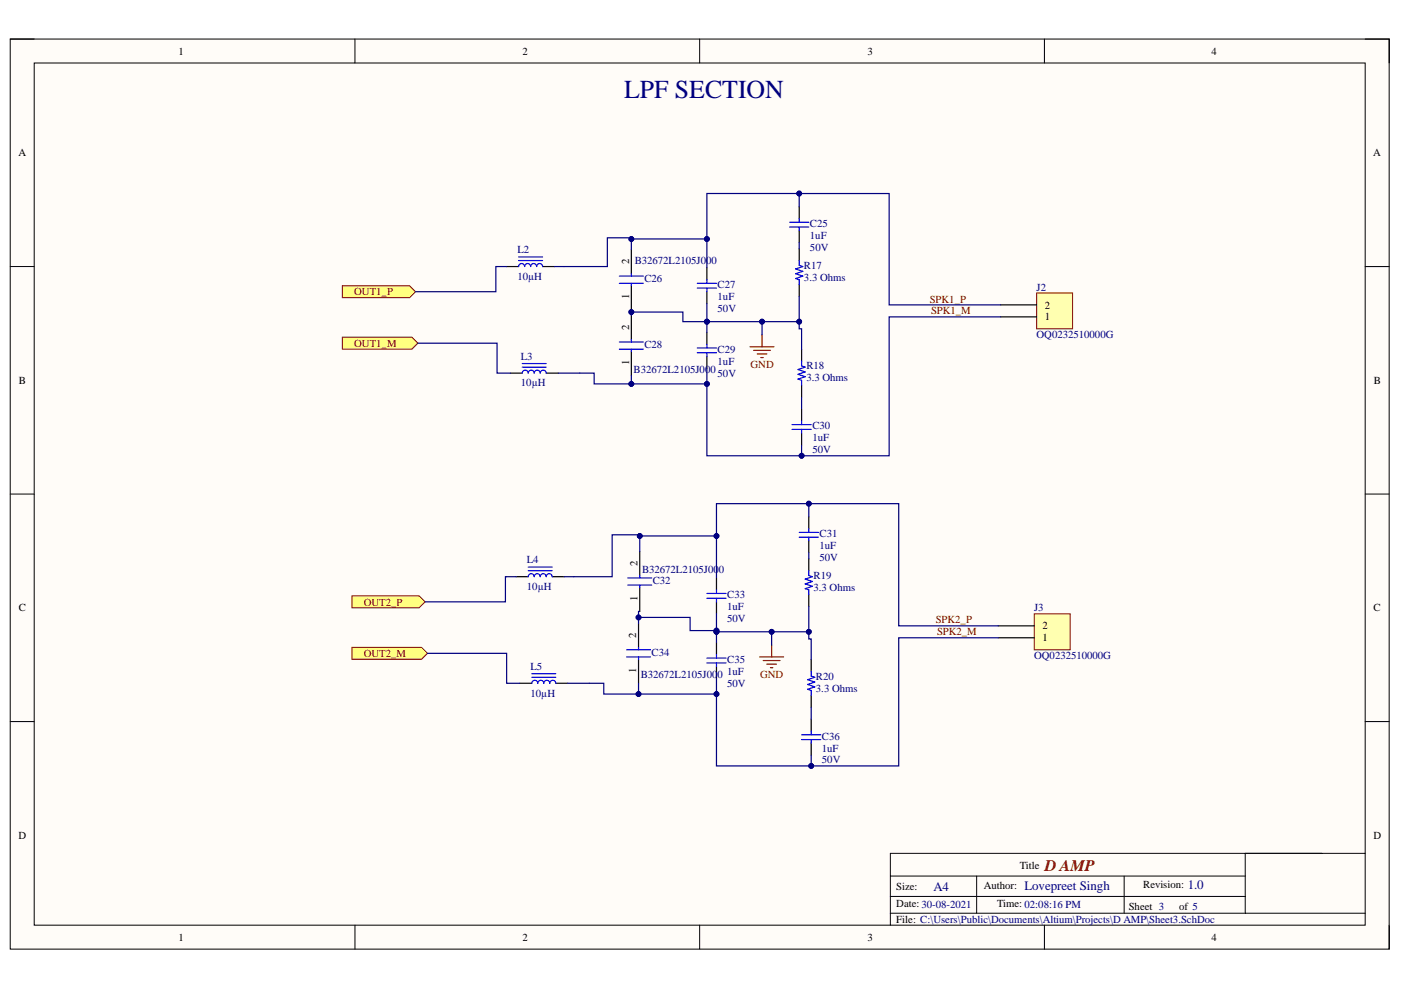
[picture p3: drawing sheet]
<svg xmlns="http://www.w3.org/2000/svg" width="297mm" height="210mm" viewBox="0 0 297 210" stroke-linecap="round" stroke-linejoin="round" font-family="sans-serif">
<defs><g id="words">
<text font-size="5.5" fill="#000080" x="132.3" y="20.8">LPF SECTION</text>
<text font-size="3.4" fill="#800000" x="221.5" y="184.7">DAMP</text>
<g font-size="2.7" fill="#000080">
<text x="197.9" y="188.9">A4</text>
<text x="217.2" y="188.7">Lovepreet Singh</text>
<text x="251.8" y="188.4">1.0</text>
</g>
<g font-size="2.3">
<text x="37.8" y="11.6">1</text>
<text x="110.8" y="11.6">2</text>
<text x="183.9" y="11.6">3</text>
<text x="256.9" y="11.6">4</text>
<text x="3.9" y="33.1">A</text>
<text x="291.1" y="33.1">A</text>
<text x="133.4" y="56" transform="rotate(-90 133.4 56)">2</text>
<text x="133.4" y="63.5" transform="rotate(-90 133.4 63.5)">1</text>
<text x="221.5" y="65.4">2</text>
<text x="133.4" y="70" transform="rotate(-90 133.4 70)">2</text>
<text x="221.5" y="67.9">1</text>
<text x="133.4" y="77.4" transform="rotate(-90 133.4 77.4)">1</text>
<text x="4" y="81.4">B</text>
<text x="291.3" y="81.4">B</text>
<text x="135.2" y="120" transform="rotate(-90 135.2 120)">2</text>
<text x="4" y="129.7">C</text>
<text x="135.2" y="127.5" transform="rotate(-90 135.2 127.5)">1</text>
<text x="291.2" y="129.7">C</text>
<text x="134.9" y="135.2" transform="rotate(-90 134.9 135.2)">2</text>
<text x="221" y="136">1</text>
<text x="221" y="133.5">2</text>
<text x="134.9" y="142.7" transform="rotate(-90 134.9 142.7)">1</text>
<text x="3.9" y="177.9">D</text>
<text x="291.2" y="177.9">D</text>
<text x="216.2" y="184.2">Title</text>
<text x="190" y="188.8">Size:</text>
<text x="208.6" y="188.5">Author:</text>
<text x="242.4" y="188.3">Revision:</text>
<text x="190" y="192.4">Date: 30-08-2021</text>
<text x="190" y="195.7">File: C:\Users\Public\Documents\Altium\Projects\D AMP\Sheet3.SchDoc</text>
<text x="211.4" y="192.4">Time: 02:08:16 PM</text>
<text x="239.3" y="192.9">Sheet 3</text>
<text x="250" y="192.9">of 5</text>
<text x="37.8" y="199.5">1</text>
<text x="110.8" y="199.5">2</text>
<text x="183.9" y="199.5">3</text>
<text x="256.9" y="199.5">4</text>
</g>
<g font-size="2.3" fill="#000080">
<text x="109.7" y="53.7">L2</text>
<text x="171.7" y="53.2">50V</text>
<text x="171.7" y="48.1">C25</text>
<text x="171.7" y="50.7">1uF</text>
<text x="109.7" y="59.3">10µH</text>
<text x="134.6" y="56">B32672L2105J000</text>
<text x="136.6" y="59.8">C26</text>
<text x="170.5" y="59.5">3.3 Ohms</text>
<text x="170.5" y="57">R17</text>
<text x="152.1" y="61.1">C27</text>
<text x="152.1" y="63.6">1uF</text>
<text x="219.8" y="61.6">J2</text>
<text x="152.1" y="66.2">50V</text>
<text x="219.8" y="71.7">OQ0232510000G</text>
<text x="110.5" y="76.3">L3</text>
<text x="136.6" y="73.8">C28</text>
<text x="152.1" y="74.8">C29</text>
<text x="152.1" y="77.3">1uF</text>
<text x="110.5" y="81.9">10µH</text>
<text x="134.3" y="79.1">B32672L2105J000</text>
<text x="152.1" y="79.9">50V</text>
<text x="171" y="80.9">3.3 Ohms</text>
<text x="171" y="78.3">R18</text>
<text x="172.2" y="91">C30</text>
<text x="172.2" y="93.6">1uF</text>
<text x="172.2" y="96.1">50V</text>
<text x="173.8" y="113.9">C31</text>
<text x="111.7" y="119.5">L4</text>
<text x="173.8" y="119">50V</text>
<text x="173.8" y="116.4">1uF</text>
<text x="111.7" y="125.1">10µH</text>
<text x="136.1" y="121.5">B32672L2105J000</text>
<text x="138.4" y="123.8">C32</text>
<text x="172.5" y="125.3">3.3 Ohms</text>
<text x="172.5" y="122.8">R19</text>
<text x="154.2" y="131.9">50V</text>
<text x="154.2" y="126.9">C33</text>
<text x="154.2" y="129.4">1uF</text>
<text x="219.3" y="129.7">J3</text>
<text x="112.5" y="142.1">L5</text>
<text x="135.9" y="143.8">B32672L2105J000</text>
<text x="138.2" y="139">C34</text>
<text x="154.2" y="140.5">C35</text>
<text x="154.2" y="143.1">1uF</text>
<text x="219.3" y="139.8">OQ0232510000G</text>
<text x="112.5" y="147.7">10µH</text>
<text x="154.2" y="145.6">50V</text>
<text x="173" y="146.7">3.3 Ohms</text>
<text x="173" y="144.1">R20</text>
<text x="174.3" y="161.9">50V</text>
<text x="174.3" y="156.8">C36</text>
<text x="174.3" y="159.3">1uF</text>
</g>
<g font-size="2.3" fill="#800000">
<text x="75.1" y="62.6">OUT1_P</text>
<text x="197.1" y="64.1">SPK1_P</text>
<text x="197.4" y="66.7">SPK1_M</text>
<text x="75.1" y="73.5">OUT1_M</text>
<text x="159.1" y="78.1">GND</text>
<text x="77.1" y="128.4">OUT2_P</text>
<text x="198.4" y="132.2">SPK2_P</text>
<text x="198.7" y="134.7">SPK2_M</text>
<text x="77.1" y="139.3">OUT2_M</text>
<text x="161.2" y="143.8">GND</text>
</g>
</g></defs>
<path d="M2.2 8.3h292.3v192.9h-292.3z" fill-rule="evenodd" fill="#fffcf8"/>
<path d="M2.2 8.3h292.3v192.9h-292.3z" fill="none" stroke="#000" stroke-width=".21"/>
<path d="M7.3 13.4h282.1v182.8h-282.1z" fill-rule="evenodd" fill="#fffcf8"/>
<g fill="none" stroke="#000" stroke-width=".21">
<path d="M2.2 8.3h5.1M7.3 13.4h282.1v182.8h-282.1zM75.3 8.3v5.1M148.3 8.3v5.1M221.4 8.3v5.1M289.4 8.3h5.1v5.1M2.2 56.5h5.1M289.4 56.5h5.1M2.2 104.8h5.1M289.4 104.8h5.1M2.2 153h5.1M289.4 153h5.1"/>
<path d="M75.3 196.2v5M148.3 196.2v5M188.8 185.7h75.2M188.8 193.6h100.6M188.8 190.1h75.2M207.1 185.7v7.9M221.4 196.2v5M238.3 185.7v7.9M264 180.9v12.7M289.4 180.9h-100.6v15.3M294.5 196.2v5"/>
</g>
<path d="M72.6 71.5h14.7l1.3 1.3-1.3 1.2h-14.7z" fill-rule="evenodd" fill="#ffff80"/>
<path d="M72.6 71.5h14.7l1.3 1.3-1.3 1.2h-14.7z" fill="none" stroke="#800000" stroke-width=".21"/>
<path d="M72.6 60.6h14.2l1.3 1.2-1.3 1.3h-14.2z" fill-rule="evenodd" fill="#ffff80"/>
<path d="M72.6 60.6h14.2l1.3 1.2-1.3 1.3h-14.2z" fill="none" stroke="#800000" stroke-width=".21"/>
<g fill="none" stroke="#000" stroke-width=".25">
<path d="M107.4 56.5h2.6M115 56.5h2.6M149.9 56.8v2.5M169.4 43.8v2.6M169.4 48.9v2.5M169.4 52.7v2.5M108.2 79.1h2.5M115.8 79.1h2.5M149.9 61.8v2.6M149.9 70.5v2.5M149.9 75.6v2.5M169.4 60.3v2.6"/>
<path d="M170 74v2.6M170 81.7v2.5M170 86.7v2.6M170 91.8v2.5"/>
</g>
<g fill="none" stroke="#00f" stroke-width=".25">
<path d="M110 56.5a.64 .64 0 0 1 .6-.6 .64 .64 0 0 1 .6 .6 .63 .63 0 0 1 .7-.6 .63 .63 0 0 1 .6 .6 .64 .64 0 0 1 .6-.6 .64 .64 0 0 1 .7 .6 .63 .63 0 0 1 .6-.6 .63 .63 0 0 1 .6 .6M110 55.2h5M110 54.5h5M149.9 59.3v.8M167.4 47.1h4.1M167.4 48.1h4.1M169.4 46.4v.7M169.4 48.1v.8M169.4 55.2v1.1l.8 .2-1.5 .5 1.5 .5-1.5 .5 1.5 .5-1.5 .6 .7 .2v1M110.7 79.1a.63 .63 0 0 1 .7-.6 .63 .63 0 0 1 .6 .6 .63 .63 0 0 1 .6-.6 .63 .63 0 0 1 .7 .6 .64 .64 0 0 1 .6-.6 .64 .64 0 0 1 .6 .6 .63 .63 0 0 1 .7-.6 .63 .63 0 0 1 .6 .6M110.7 77.8h5.1M110.7 77.1h5.1"/>
<path d="M147.8 60.1h4.1M147.8 61.1h4.1M147.8 73.8h4.1M147.8 74.8h4.1M149.9 61.1v.7M149.9 73v.8M149.9 74.8v.8M170 76.6v1l.7 .2-1.5 .6 1.5 .5-1.5 .5 1.5 .5-1.5 .5 .8 .2v1.1M167.9 90h4.1M167.9 91h4.1M170 89.3v.7M170 91v.8"/>
</g>
<path d="M159 73.5h5.1M159.8 74.3h3.5M160.5 75h2.1M161.3 75.8h.5M161.6 71v2.5" fill="none" stroke="#800000" stroke-width=".25"/>
<path d="M74.6 137.3h14.8l1.2 1.2-1.2 1.3h-14.8z" fill-rule="evenodd" fill="#ffff80"/>
<path d="M74.6 137.3h14.8l1.2 1.2-1.2 1.3h-14.8z" fill="none" stroke="#800000" stroke-width=".21"/>
<path d="M74.6 126.3h14.3l1.2 1.3-1.2 1.3h-14.3z" fill-rule="evenodd" fill="#ffff80"/>
<path d="M74.6 126.3h14.3l1.2 1.3-1.2 1.3h-14.3z" fill="none" stroke="#800000" stroke-width=".21"/>
<g fill="none" stroke="#000" stroke-width=".25">
<path d="M171.5 109.6v2.5M171.5 114.7v2.5M171.5 118.5v2.5M109.5 122.3h2.5M117.1 122.3h2.5M151.9 122.5v2.6M151.9 127.6v2.5M151.9 136.2v2.6M171.5 126.1v2.5M172 139.8v2.5M110.2 144.9h2.6M117.8 144.9h2.6"/>
<path d="M151.9 141.3v2.6M172 147.4v2.5M172 152.5v2.5M172 157.6v2.5"/>
</g>
<g fill="none" stroke="#00f" stroke-width=".25">
<path d="M169.4 112.9h4.1M169.4 113.9h4.1M171.5 112.1v.8M171.5 113.9v.8M112 122.3a.63 .63 0 0 1 .6-.7 .63 .63 0 0 1 .7 .7 .64 .64 0 0 1 .6-.7 .64 .64 0 0 1 .6 .7 .63 .63 0 0 1 .7-.7 .63 .63 0 0 1 .6 .7 .64 .64 0 0 1 .6-.7 .64 .64 0 0 1 .7 .7M112 121h5.1M112 120.2h5.1M149.9 125.8h4M149.9 126.8h4M149.9 139.5h4M151.9 125.1v.7M151.9 126.8v.8"/>
<path d="M151.9 138.8v.7M171.5 121v1l.7 .3-1.5 .5 1.5 .5-1.5 .5 1.5 .5-1.5 .5 .8 .3v1M112.8 144.9a.64 .64 0 0 1 .6-.7 .64 .64 0 0 1 .6 .7 .63 .63 0 0 1 .7-.7 .63 .63 0 0 1 .6 .7 .64 .64 0 0 1 .6-.7 .64 .64 0 0 1 .7 .7 .63 .63 0 0 1 .6-.7 .63 .63 0 0 1 .6 .7M112.8 143.6h5M112.8 142.8h5M149.9 140.6h4M151.9 140.6v.7M170 155.8h4M170 156.8h4M172 142.3v1l.7 .3-1.5 .5 1.5 .5-1.5 .5 1.5 .5-1.5 .5 .8 .3v1M172 155v.8M172 156.8v.8"/>
</g>
<path d="M161.1 139.3h5M163.6 136.7v2.6M161.8 140.1h3.6M162.6 140.8h2M163.3 141.6h.6" fill="none" stroke="#800000" stroke-width=".25"/>
<path d="M219.8 62.1h7.6v7.6h-7.6z" fill-rule="evenodd" fill="#ffffb0"/>
<path d="M219.8 62.1h7.6v7.6h-7.6z" fill="none" stroke="#800000" stroke-width=".21"/>
<path d="M212.2 67.2h7.6M212.2 64.6h7.6" fill="none" stroke="#000" stroke-width=".25"/>
<path d="M219.3 130.1h7.6v7.7h-7.6z" fill-rule="evenodd" fill="#ffffb0"/>
<path d="M219.3 130.1h7.6v7.7h-7.6z" fill="none" stroke="#800000" stroke-width=".21"/>
<path d="M133.9 53v5M133.9 60.6v5.1M133.9 66.9v5.1M133.9 74.5v5.1M135.6 116.9v5.1M135.6 124.6v5M211.6 135.2h7.7M211.6 132.7h7.7" fill="none" stroke="#000" stroke-width=".25"/>
<path d="M131.3 58.5h5.1M133.9 58v.5M131.3 60.1h5.1M131.3 74h5.1M131.3 72.5h5.1M133.9 60.1v.5M133.9 72v.5M133.9 74v.5M133.1 124.1h5.1M133.1 122.5h5.1M135.6 122v.5M135.6 124.1v.5" fill="none" stroke="#00f" stroke-width=".25"/>
<path d="M133.9 50.7v-.3h-5.1v6.1h-9.2" fill="none" stroke="#000080" stroke-width=".25"/>
<circle cx="133.9" cy="50.7" r=".51" fill="#000080"/>
<circle cx="133.9" cy="50.7" r=".51" fill="none" stroke="#000080" stroke-width=".21"/>
<path d="M105.4 56.5h2M88.6 72.8h16.8v6.3h2.8M149.9 78.1v3.3h-23.9v-2.3h-7.7M90.6 138.5h16.8v6.4h2.8M107.4 122.3h2.1M120.4 144.9h4.6" fill="none" stroke="#000080" stroke-width=".25"/>
<circle cx="133.9" cy="81.4" r=".51" fill="#000080"/>
<circle cx="133.9" cy="81.4" r=".51" fill="none" stroke="#000080" stroke-width=".21"/>
<circle cx="149.9" cy="81.4" r=".51" fill="#000080"/>
<circle cx="149.9" cy="81.4" r=".51" fill="none" stroke="#000080" stroke-width=".21"/>
<path d="M151.9 143.9v3.3h-23.9v-2.3h-3" fill="none" stroke="#000080" stroke-width=".25"/>
<circle cx="135.4" cy="147.2" r=".51" fill="#000080"/>
<circle cx="135.4" cy="147.2" r=".51" fill="none" stroke="#000080" stroke-width=".21"/>
<circle cx="151.9" cy="147.2" r=".51" fill="#000080"/>
<circle cx="151.9" cy="147.2" r=".51" fill="none" stroke="#000080" stroke-width=".21"/>
<path d="M133.9 66.9v-.7h10.9v2h5.1" fill="none" stroke="#000080" stroke-width=".25"/>
<circle cx="133.9" cy="66.2" r=".51" fill="#000080"/>
<circle cx="133.9" cy="66.2" r=".51" fill="none" stroke="#000080" stroke-width=".21"/>
<circle cx="149.9" cy="68.2" r=".51" fill="#000080"/>
<circle cx="149.9" cy="68.2" r=".51" fill="none" stroke="#000080" stroke-width=".21"/>
<path d="M149.9 50.7h-16v2.3" fill="none" stroke="#000080" stroke-width=".25"/>
<circle cx="133.9" cy="50.7" r=".51" fill="#000080"/>
<circle cx="133.9" cy="50.7" r=".51" fill="none" stroke="#000080" stroke-width=".21"/>
<circle cx="149.9" cy="50.7" r=".51" fill="#000080"/>
<circle cx="149.9" cy="50.7" r=".51" fill="none" stroke="#000080" stroke-width=".21"/>
<path d="M149.9 81.4v15.2h20.1v-2.3" fill="none" stroke="#000080" stroke-width=".25"/>
<circle cx="149.9" cy="81.4" r=".51" fill="#000080"/>
<circle cx="149.9" cy="81.4" r=".51" fill="none" stroke="#000080" stroke-width=".21"/>
<circle cx="170" cy="96.6" r=".51" fill="#000080"/>
<circle cx="170" cy="96.6" r=".51" fill="none" stroke="#000080" stroke-width=".21"/>
<path d="M149.9 68.2h19.5" fill="none" stroke="#000080" stroke-width=".25"/>
<circle cx="169.4" cy="68.2" r=".51" fill="#000080"/>
<circle cx="169.4" cy="68.2" r=".51" fill="none" stroke="#000080" stroke-width=".21"/>
<circle cx="161.6" cy="68.2" r=".51" fill="#000080"/>
<circle cx="161.6" cy="68.2" r=".51" fill="none" stroke="#000080" stroke-width=".21"/>
<circle cx="149.9" cy="68.2" r=".51" fill="#000080"/>
<circle cx="149.9" cy="68.2" r=".51" fill="none" stroke="#000080" stroke-width=".21"/>
<path d="M169.4 43.8v-2.8h-19.5v15.8" fill="none" stroke="#000080" stroke-width=".25"/>
<circle cx="149.9" cy="50.7" r=".51" fill="#000080"/>
<circle cx="149.9" cy="50.7" r=".51" fill="none" stroke="#000080" stroke-width=".21"/>
<circle cx="169.4" cy="41" r=".51" fill="#000080"/>
<circle cx="169.4" cy="41" r=".51" fill="none" stroke="#000080" stroke-width=".21"/>
<path d="M151.9 147.2v15.2h20.1v-2.3" fill="none" stroke="#000080" stroke-width=".25"/>
<circle cx="151.9" cy="147.2" r=".51" fill="#000080"/>
<circle cx="151.9" cy="147.2" r=".51" fill="none" stroke="#000080" stroke-width=".21"/>
<circle cx="172" cy="162.4" r=".51" fill="#000080"/>
<circle cx="172" cy="162.4" r=".51" fill="none" stroke="#000080" stroke-width=".21"/>
<path d="M151.9 134h19.6" fill="none" stroke="#000080" stroke-width=".25"/>
<circle cx="171.5" cy="134" r=".51" fill="#000080"/>
<circle cx="171.5" cy="134" r=".51" fill="none" stroke="#000080" stroke-width=".21"/>
<circle cx="163.6" cy="134" r=".51" fill="#000080"/>
<circle cx="163.6" cy="134" r=".51" fill="none" stroke="#000080" stroke-width=".21"/>
<circle cx="151.9" cy="134" r=".51" fill="#000080"/>
<circle cx="151.9" cy="134" r=".51" fill="none" stroke="#000080" stroke-width=".21"/>
<path d="M169.4 62.9v6.8h.6v4.3" fill="none" stroke="#000080" stroke-width=".25"/>
<circle cx="169.4" cy="68.2" r=".51" fill="#000080"/>
<circle cx="169.4" cy="68.2" r=".51" fill="none" stroke="#000080" stroke-width=".21"/>
<path d="M169.4 41h19.1v23.6h23.7" fill="none" stroke="#000080" stroke-width=".25"/>
<circle cx="169.4" cy="41" r=".51" fill="#000080"/>
<circle cx="169.4" cy="41" r=".51" fill="none" stroke="#000080" stroke-width=".21"/>
<path d="M212.2 67.2h-23.7v29.4h-18.5" fill="none" stroke="#000080" stroke-width=".25"/>
<circle cx="170" cy="96.6" r=".51" fill="#000080"/>
<circle cx="170" cy="96.6" r=".51" fill="none" stroke="#000080" stroke-width=".21"/>
<path d="M171.5 128.6v6.9h.5v4.3" fill="none" stroke="#000080" stroke-width=".25"/>
<circle cx="171.5" cy="134" r=".51" fill="#000080"/>
<circle cx="171.5" cy="134" r=".51" fill="none" stroke="#000080" stroke-width=".21"/>
<path d="M171.5 106.8h19v25.9h21.1" fill="none" stroke="#000080" stroke-width=".25"/>
<circle cx="171.5" cy="106.8" r=".51" fill="#000080"/>
<circle cx="171.5" cy="106.8" r=".51" fill="none" stroke="#000080" stroke-width=".21"/>
<path d="M211.6 135.2h-21.1v27.2h-18.5" fill="none" stroke="#000080" stroke-width=".25"/>
<circle cx="172" cy="162.4" r=".51" fill="#000080"/>
<circle cx="172" cy="162.4" r=".51" fill="none" stroke="#000080" stroke-width=".21"/>
<path d="M133.9 79.6v1.8" fill="none" stroke="#000080" stroke-width=".25"/>
<circle cx="133.9" cy="81.4" r=".51" fill="#000080"/>
<circle cx="133.9" cy="81.4" r=".51" fill="none" stroke="#000080" stroke-width=".21"/>
<path d="M133.9 65.7v.5" fill="none" stroke="#000080" stroke-width=".25"/>
<circle cx="133.9" cy="66.2" r=".51" fill="#000080"/>
<circle cx="133.9" cy="66.2" r=".51" fill="none" stroke="#000080" stroke-width=".21"/>
<path d="M149.9 64.4v6.1" fill="none" stroke="#000080" stroke-width=".25"/>
<circle cx="149.9" cy="68.2" r=".51" fill="#000080"/>
<circle cx="149.9" cy="68.2" r=".51" fill="none" stroke="#000080" stroke-width=".21"/>
<path d="M161.6 68.2v2.8" fill="none" stroke="#000080" stroke-width=".25"/>
<circle cx="161.6" cy="68.2" r=".51" fill="#000080"/>
<circle cx="161.6" cy="68.2" r=".51" fill="none" stroke="#000080" stroke-width=".21"/>
<path d="M163.6 134v2.7" fill="none" stroke="#000080" stroke-width=".25"/>
<circle cx="163.6" cy="134" r=".51" fill="#000080"/>
<circle cx="163.6" cy="134" r=".51" fill="none" stroke="#000080" stroke-width=".21"/>
<path d="M169.4 51.4v1.3M170 84.2v2.5M171.5 117.2v1.3M135.6 129.6h-.2v2.6M172 149.9v2.6" fill="none" stroke="#000080" stroke-width=".25"/>
<path d="M135.4 132.2v5.1M135.4 139.8v5.1" fill="none" stroke="#000" stroke-width=".25"/>
<path d="M132.8 139.3h5.1M132.8 137.8h5.1M135.4 137.3v.5M135.4 139.3v.5" fill="none" stroke="#00f" stroke-width=".25"/>
<circle cx="135.4" cy="130.9" r=".51" fill="#000080"/>
<circle cx="135.4" cy="130.9" r=".51" fill="none" stroke="#000080" stroke-width=".21"/>
<path d="M151.9 134v2.2" fill="none" stroke="#000080" stroke-width=".25"/>
<circle cx="151.9" cy="134" r=".51" fill="#000080"/>
<circle cx="151.9" cy="134" r=".51" fill="none" stroke="#000080" stroke-width=".21"/>
<path d="M151.9 130.1v3.6" fill="none" stroke="#000080" stroke-width=".25"/>
<circle cx="151.9" cy="133.7" r=".51" fill="#000080"/>
<circle cx="151.9" cy="133.7" r=".51" fill="none" stroke="#000080" stroke-width=".21"/>
<path d="M135.4 130.9h10.9v2.8h5.6v.3" fill="none" stroke="#000080" stroke-width=".25"/>
<circle cx="135.4" cy="130.9" r=".51" fill="#000080"/>
<circle cx="135.4" cy="130.9" r=".51" fill="none" stroke="#000080" stroke-width=".21"/>
<circle cx="151.9" cy="133.7" r=".51" fill="#000080"/>
<circle cx="151.9" cy="133.7" r=".51" fill="none" stroke="#000080" stroke-width=".21"/>
<circle cx="151.9" cy="134" r=".51" fill="#000080"/>
<circle cx="151.9" cy="134" r=".51" fill="none" stroke="#000080" stroke-width=".21"/>
<path d="M135.4 144.9v2.3" fill="none" stroke="#000080" stroke-width=".25"/>
<circle cx="135.4" cy="147.2" r=".51" fill="#000080"/>
<circle cx="135.4" cy="147.2" r=".51" fill="none" stroke="#000080" stroke-width=".21"/>
<path d="M151.9 113.6h-16.3v3.3" fill="none" stroke="#000080" stroke-width=".25"/>
<circle cx="135.6" cy="113.6" r=".51" fill="#000080"/>
<circle cx="135.6" cy="113.6" r=".51" fill="none" stroke="#000080" stroke-width=".21"/>
<circle cx="151.9" cy="113.6" r=".51" fill="#000080"/>
<circle cx="151.9" cy="113.6" r=".51" fill="none" stroke="#000080" stroke-width=".21"/>
<path d="M135.6 113.6v-.2h-5.8v8.9h-8.1" fill="none" stroke="#000080" stroke-width=".25"/>
<circle cx="135.6" cy="113.6" r=".51" fill="#000080"/>
<circle cx="135.6" cy="113.6" r=".51" fill="none" stroke="#000080" stroke-width=".21"/>
<path d="M171.5 109.6v-2.8h-19.6v15.7" fill="none" stroke="#000080" stroke-width=".25"/>
<circle cx="171.5" cy="106.8" r=".51" fill="#000080"/>
<circle cx="171.5" cy="106.8" r=".51" fill="none" stroke="#000080" stroke-width=".21"/>
<circle cx="151.9" cy="113.6" r=".51" fill="#000080"/>
<circle cx="151.9" cy="113.6" r=".51" fill="none" stroke="#000080" stroke-width=".21"/>
<path d="M105.4 56.5h-.3v5.3h-17M117.6 56.5h2M107.4 122.3h-.2v5.3h-17.1M119.6 122.3h2.1" fill="none" stroke="#000080" stroke-width=".25"/>
<use href="#words"/>
</svg>
